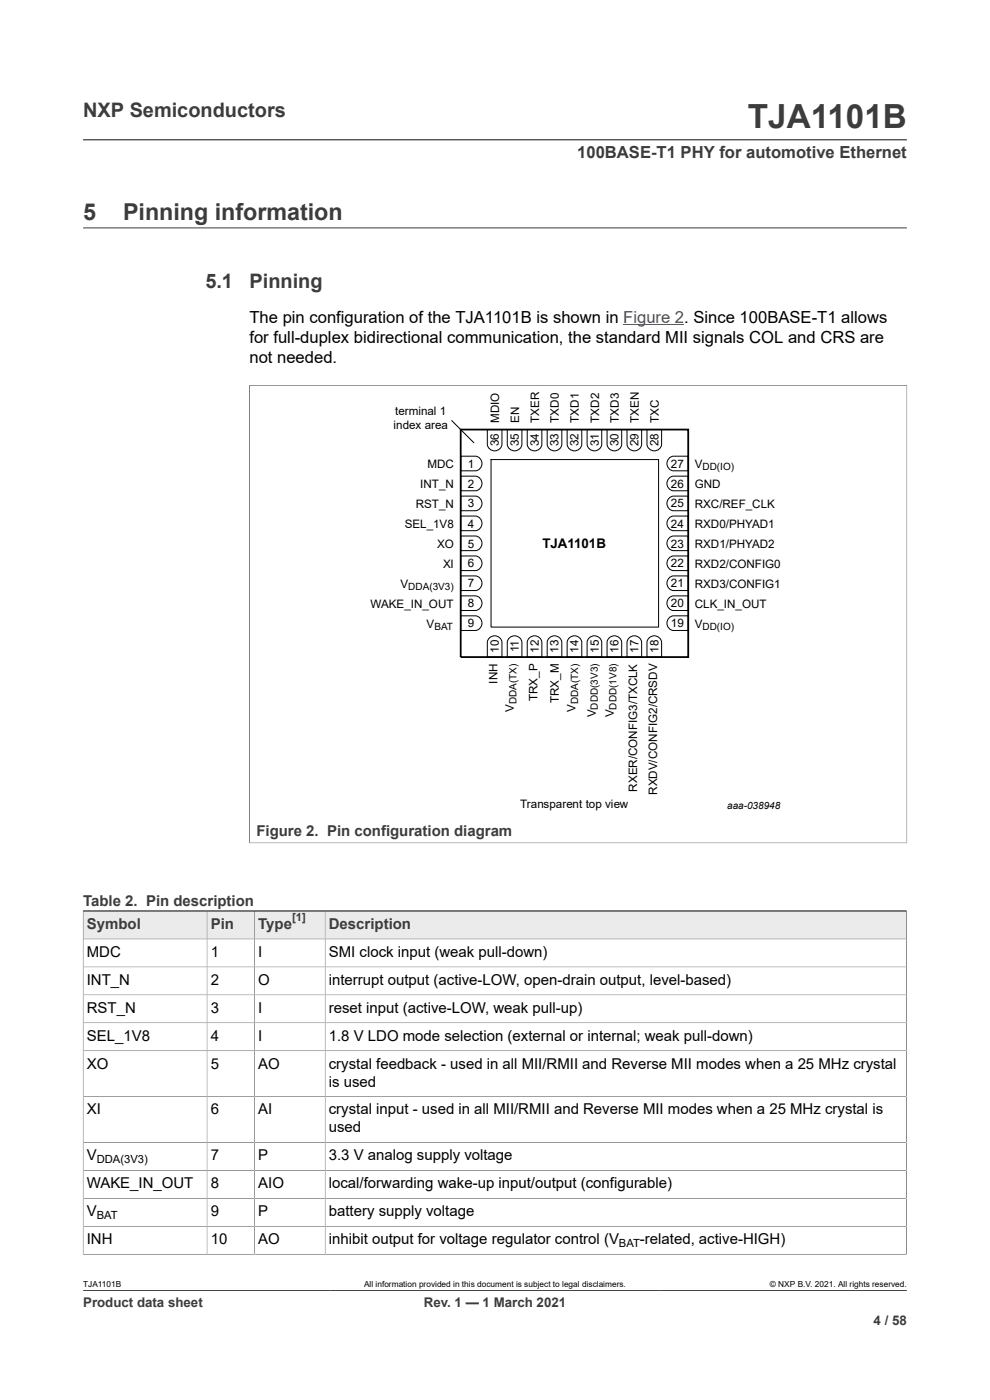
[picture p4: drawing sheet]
<svg xmlns="http://www.w3.org/2000/svg" width="210mm" height="297mm" viewBox="0 0 210 297" stroke-linecap="round" stroke-linejoin="round" font-family="sans-serif">
<defs><g id="words">
<text font-size="7.1" fill="#3c3c3c" x="158.6" y="27.2">TJA1101B</text>
<g font-size="4.9" fill="#3c3c3c">
<text x="17.6" y="46.6">5</text>
<text x="26.1" y="46.6">Pinning information</text>
</g>
<g font-size="4.2" fill="#3c3c3c">
<text x="17.6" y="24.8">NXP Semiconductors</text>
<text x="43.6" y="61.1">5.1</text>
<text x="52.9" y="61.1">Pinning</text>
</g>
<text font-size="3.5" fill="#3c3c3c" x="122.4" y="33.5">100BASE-T1 PHY for automotive Ethernet</text>
<g font-size="3.5">
<text x="52.9" y="68.5">The pin configuration of the TJA1101B is shown in Figure 2. Since 100BASE-T1 allows</text>
<text x="52.9" y="72.8">for full-duplex bidirectional communication, the standard MII signals COL and CRS are</text>
<text x="52.9" y="77">not needed.</text>
</g>
<g font-size="3.2" fill="#3c3c3c">
<text x="54.4" y="177.3">Figure 2. Pin configuration diagram</text>
<text x="17.6" y="192.1">Table 2. Pin description</text>
<text x="18.4" y="197.1">Symbol</text>
<text x="44.7" y="197.1">Pin</text>
<text x="54.8" y="197.1">Type</text>
<text x="69.8" y="197.1">Description</text>
</g>
<g font-size="3.2">
<text x="18.4" y="203">MDC</text>
<text x="44.7" y="203">1</text>
<text x="54.8" y="203">I</text>
<text x="69.8" y="203">SMI clock input (weak pull-down)</text>
<text x="18.4" y="208.9">INT_N</text>
<text x="44.7" y="208.9">2</text>
<text x="54.8" y="208.9">O</text>
<text x="69.8" y="208.9">interrupt output (active-LOW, open-drain output, level-based)</text>
<text x="18.4" y="214.8">RST_N</text>
<text x="44.7" y="214.8">3</text>
<text x="54.8" y="214.8">I</text>
<text x="69.8" y="214.8">reset input (active-LOW, weak pull-up)</text>
<text x="18.4" y="220.8">SEL_1V8</text>
<text x="44.7" y="220.8">4</text>
<text x="54.8" y="220.8">I</text>
<text x="69.8" y="220.8">1.8 V LDO mode selection (external or internal; weak pull-down)</text>
<text x="18.4" y="226.7">XO</text>
<text x="44.7" y="226.7">5</text>
<text x="54.8" y="226.7">AO</text>
<text x="69.8" y="226.7">crystal feedback - used in all MII/RMII and Reverse MII modes when a 25 MHz crystal</text>
<text x="69.8" y="230.5">is used</text>
<text x="18.4" y="236.4">XI</text>
<text x="44.7" y="236.4">6</text>
<text x="54.8" y="236.4">AI</text>
<text x="69.8" y="236.4">crystal input - used in all MII/RMII and Reverse MII modes when a 25 MHz crystal is</text>
<text x="69.8" y="240.2">used</text>
<text x="18.4" y="246.2">V</text>
<text x="44.7" y="246.2">7</text>
<text x="54.8" y="246.2">P</text>
<text x="69.8" y="246.2">3.3 V analog supply voltage</text>
<text x="18.4" y="252.1">WAKE_IN_OUT</text>
<text x="44.7" y="252.1">8</text>
<text x="54.8" y="252.1">AIO</text>
<text x="69.8" y="252.1">local/forwarding wake-up input/output (configurable)</text>
<text x="18.4" y="258">V</text>
<text x="18.4" y="263.9">INH</text>
<text x="44.7" y="258">9</text>
<text x="44.7" y="263.9">10</text>
<text x="54.8" y="258">P</text>
<text x="54.8" y="263.9">AO</text>
<text x="69.8" y="258">battery supply voltage</text>
<text x="69.8" y="263.9">inhibit output for voltage regulator control (V</text>
<text x="135.7" y="263.9">-related, active-HIGH)</text>
</g>
<text font-size="2.8" x="115.1" y="116.2">TJA1101B</text>
<g font-size="2.8" fill="#3c3c3c">
<text x="17.6" y="277.3">Product data sheet</text>
<text x="89.9" y="277.3">Rev. 1 — 1 March 2021</text>
<text x="185.3" y="281">4 / 58</text>
</g>
<g font-size="2.5">
<text x="83.8" y="88">terminal 1</text>
<text x="105.9" y="89.7" transform="rotate(-90 105.9 89.7)">MDIO</text>
<text x="110.1" y="89.7" transform="rotate(-90 110.1 89.7)">EN</text>
<text x="114.4" y="89.7" transform="rotate(-90 114.4 89.7)">TXER</text>
<text x="118.6" y="89.7" transform="rotate(-90 118.6 89.7)">TXD0</text>
<text x="122.8" y="89.7" transform="rotate(-90 122.8 89.7)">TXD1</text>
<text x="127.1" y="89.7" transform="rotate(-90 127.1 89.7)">TXD2</text>
<text x="131.3" y="89.7" transform="rotate(-90 131.3 89.7)">TXD3</text>
<text x="135.5" y="89.7" transform="rotate(-90 135.5 89.7)">TXEN</text>
<text x="139.8" y="89.7" transform="rotate(-90 139.8 89.7)">TXC</text>
<text x="83.5" y="91">index area</text>
<text x="105.8" y="94.7" transform="rotate(-90 105.8 94.7)">36</text>
<text x="110" y="94.7" transform="rotate(-90 110 94.7)">35</text>
<text x="114.3" y="94.7" transform="rotate(-90 114.3 94.7)">34</text>
<text x="118.5" y="94.7" transform="rotate(-90 118.5 94.7)">33</text>
<text x="122.7" y="94.7" transform="rotate(-90 122.7 94.7)">32</text>
<text x="127" y="94.7" transform="rotate(-90 127 94.7)">31</text>
<text x="131.2" y="94.7" transform="rotate(-90 131.2 94.7)">30</text>
<text x="135.4" y="94.7" transform="rotate(-90 135.4 94.7)">29</text>
<text x="139.7" y="94.7" transform="rotate(-90 139.7 94.7)">28</text>
<text x="90.7" y="99.3">MDC</text>
<text x="99.2" y="99.2">1</text>
<text x="142.3" y="99.2">27</text>
<text x="147.4" y="99.3">V</text>
<text x="88.2" y="107.8">RST_N</text>
<text x="89.2" y="103.5">INT_N</text>
<text x="99.2" y="107.7">3</text>
<text x="99.2" y="103.5">2</text>
<text x="142.3" y="107.7">25</text>
<text x="142.3" y="103.5">26</text>
<text x="147.4" y="107.8">RXC/REF_CLK</text>
<text x="147.4" y="103.5">GND</text>
<text x="85.9" y="112">SEL_1V8</text>
<text x="99.2" y="111.9">4</text>
<text x="142.3" y="111.9">24</text>
<text x="147.4" y="112">RXD0/PHYAD1</text>
<text x="92.7" y="116.2">XO</text>
<text x="99.2" y="116.2">5</text>
<text x="142.3" y="116.2">23</text>
<text x="147.4" y="116.2">RXD1/PHYAD2</text>
<text x="85" y="124.7">V</text>
<text x="94" y="120.5">XI</text>
<text x="99.2" y="124.6">7</text>
<text x="99.2" y="120.4">6</text>
<text x="142.3" y="124.6">21</text>
<text x="142.3" y="120.4">22</text>
<text x="147.4" y="124.7">RXD3/CONFIG1</text>
<text x="147.4" y="120.5">RXD2/CONFIG0</text>
<text x="78.6" y="128.9">WAKE_IN_OUT</text>
<text x="99.2" y="128.9">8</text>
<text x="142.3" y="128.9">20</text>
<text x="147.4" y="128.9">CLK_IN_OUT</text>
<text x="90.5" y="133.2">V</text>
<text x="99.2" y="133.1">9</text>
<text x="142.3" y="133.1">19</text>
<text x="147.4" y="133.2">V</text>
<text x="105.8" y="138.5" transform="rotate(-90 105.8 138.5)">10</text>
<text x="110" y="138.4" transform="rotate(-90 110 138.4)">11</text>
<text x="114.3" y="138.5" transform="rotate(-90 114.3 138.5)">12</text>
<text x="118.5" y="138.5" transform="rotate(-90 118.5 138.5)">13</text>
<text x="122.7" y="138.5" transform="rotate(-90 122.7 138.5)">14</text>
<text x="127" y="138.5" transform="rotate(-90 127 138.5)">15</text>
<text x="131.2" y="138.5" transform="rotate(-90 131.2 138.5)">16</text>
<text x="135.4" y="138.5" transform="rotate(-90 135.4 138.5)">17</text>
<text x="139.7" y="138.5" transform="rotate(-90 139.7 138.5)">18</text>
<text x="105.5" y="145.1" transform="rotate(-90 105.5 145.1)">INH</text>
<text x="114" y="148.7" transform="rotate(-90 114 148.7)">TRX_P</text>
<text x="118.6" y="149.1" transform="rotate(-90 118.6 149.1)">TRX_M</text>
<text x="109" y="151" transform="rotate(-90 109 151)">V</text>
<text x="122.1" y="151" transform="rotate(-90 122.1 151)">V</text>
<text x="126.4" y="152.2" transform="rotate(-90 126.4 152.2)">V</text>
<text x="130.2" y="152.2" transform="rotate(-90 130.2 152.2)">V</text>
<text x="135.2" y="167.9" transform="rotate(-90 135.2 167.9)">RXER/CONFIG3/TXCLK</text>
<text x="110.4" y="171.5">Transparent top view</text>
<text x="139.4" y="168.6" transform="rotate(-90 139.4 168.6)">RXDV/CONFIG2/CRSDV</text>
</g>
<text font-size="2.4" fill="#3c3c3c" x="62" y="195.4">[1]</text>
<g font-size="2.4">
<text x="20.5" y="246.8">DDA(3V3)</text>
<text x="20.5" y="258.6">BAT</text>
<text x="131.3" y="264.6">BAT</text>
</g>
<g font-size="2.1">
<text x="149" y="99.8">DD(IO)</text>
<text x="86.6" y="125.2">DDA(3V3)</text>
<text x="92.1" y="133.6">BAT</text>
<text x="149" y="133.6">DD(IO)</text>
<text x="109.5" y="149.4" transform="rotate(-90 109.5 149.4)">DDA(TX)</text>
<text x="122.6" y="149.4" transform="rotate(-90 122.6 149.4)">DDA(TX)</text>
<text x="126.8" y="150.5" transform="rotate(-90 126.8 150.5)">DDD(3V3)</text>
<text x="130.7" y="150.5" transform="rotate(-90 130.7 150.5)">DDD(1V8)</text>
<text x="154.2" y="171.6">aaa-038948</text>
</g>
<g font-size="1.8">
<text x="17.6" y="273.1">TJA1101B</text>
<text x="77.2" y="273.1">All information provided in this document is subject to legal disclaimers.</text>
<text x="163.3" y="273.1">© NXP B.V. 2021. All rights reserved.</text>
</g>
</g></defs>
<path d="M17.6 29.7h174.8M17.6 48.3h174.8M52.8 81.7h139.6M52.9 81.7v97.2M192.4 81.7v97.2M52.8 178.8h139.6M17.6 193.3h174.7" fill="none" stroke="#3c3c3c" stroke-width=".21"/>
<path d="M132.2 68.9h12.9" fill="none" stroke="#00f" stroke-width=".21"/>
<g fill="none" stroke="#000" stroke-width=".21">
<path d="M95.8 89.2l4.8 4.8M97.7 96.8h3.1a1.56 1.56 0 0 1 1.4 1.5 1.56 1.56 0 0 1-1.4 1.6h-3.1zM103.4 91.1h3.1v3.1a1.56 1.56 0 0 1-1.6 1.4 1.56 1.56 0 0 1-1.5-1.4zM104.2 97.5h35.5v35.5h-35.5zM107.6 91.1h3.1v3.1a1.56 1.56 0 0 1-1.5 1.4 1.56 1.56 0 0 1-1.6-1.4zM111.8 91.1h3.1v3.1a1.56 1.56 0 0 1-1.5 1.4 1.56 1.56 0 0 1-1.6-1.4zM116.1 91.1h3.1v3.1a1.56 1.56 0 0 1-1.6 1.4 1.56 1.56 0 0 1-1.5-1.4zM120.3 91.1h3.1v3.1a1.56 1.56 0 0 1-1.5 1.4 1.56 1.56 0 0 1-1.6-1.4zM124.5 91.1h3.1v3.1a1.56 1.56 0 0 1-1.5 1.4 1.56 1.56 0 0 1-1.6-1.4zM128.8 91.1h3.1v3.1a1.56 1.56 0 0 1-1.6 1.4 1.56 1.56 0 0 1-1.5-1.4zM133 91.1h3.1v3.1a1.56 1.56 0 0 1-1.5 1.4 1.56 1.56 0 0 1-1.6-1.4zM137.2 91.1h3.1v3.1a1.56 1.56 0 0 1-1.5 1.4 1.56 1.56 0 0 1-1.6-1.4z"/>
<path d="M142 97.1l.9-.3h3.1v3.1h-3.1a1.57 1.57 0 0 1-1.4-1.1 1.57 1.57 0 0 1 .5-1.7zM97.7 117.9h3.1a1.56 1.56 0 0 1 1.4 1.6 1.56 1.56 0 0 1-1.4 1.5h-3.1zM97.7 113.7h3.1a1.56 1.56 0 0 1 1.4 1.6 1.56 1.56 0 0 1-1.4 1.5h-3.1zM97.7 109.5h3.1a1.56 1.56 0 0 1 1.4 1.5 1.56 1.56 0 0 1-1.4 1.6h-3.1zM97.7 105.2h3.1a1.56 1.56 0 0 1 1.4 1.6 1.56 1.56 0 0 1-1.4 1.5h-3.1zM97.7 101h3.1a1.56 1.56 0 0 1 1.4 1.6 1.56 1.56 0 0 1-1.4 1.5h-3.1zM142 118.3l.9-.4h3.1v3.1h-3.1a1.57 1.57 0 0 1-1.4-1.1 1.57 1.57 0 0 1 .5-1.6zM142 114l.9-.3h3.1v3.1h-3.1a1.57 1.57 0 0 1-1.4-1.1 1.57 1.57 0 0 1 .5-1.7zM142 109.8l.9-.3h3.1v3.1h-3.1a1.57 1.57 0 0 1-1.4-1.1 1.57 1.57 0 0 1 .5-1.7zM142 105.6l.9-.4h3.1v3.1h-3.1a1.57 1.57 0 0 1-1.4-1.1 1.57 1.57 0 0 1 .5-1.6zM142 101.3l.9-.3h3.1v3.1h-3.1a1.57 1.57 0 0 1-1.4-1.1 1.57 1.57 0 0 1 .5-1.7zM97.7 130.6h3.1a1.56 1.56 0 0 1 1.4 1.6 1.56 1.56 0 0 1-1.4 1.5h-3.1z"/>
<path d="M97.7 126.4h3.1a1.56 1.56 0 0 1 1.4 1.6 1.56 1.56 0 0 1-1.4 1.5h-3.1zM97.7 122.2h3.1a1.56 1.56 0 0 1 1.4 1.5 1.56 1.56 0 0 1-1.4 1.6h-3.1zM103.7 135.5a1.57 1.57 0 0 1 1.7-.6 1.57 1.57 0 0 1 1.1 1.4v3.1h-3.1v-3.1zM107.9 135.5a1.57 1.57 0 0 1 1.7-.6 1.57 1.57 0 0 1 1.1 1.4v3.1h-3.1v-3.1zM112.2 135.5a1.57 1.57 0 0 1 1.6-.6 1.57 1.57 0 0 1 1.1 1.4v3.1h-3.1v-3.1zM116.4 135.5a1.57 1.57 0 0 1 1.7-.6 1.57 1.57 0 0 1 1.1 1.4v3.1h-3.1v-3.1zM120.6 135.5a1.57 1.57 0 0 1 1.7-.6 1.57 1.57 0 0 1 1.1 1.4v3.1h-3.1v-3.1zM124.9 135.5a1.57 1.57 0 0 1 1.6-.6 1.57 1.57 0 0 1 1.1 1.4v3.1h-3.1v-3.1zM129.1 135.5a1.57 1.57 0 0 1 1.7-.6 1.57 1.57 0 0 1 1.1 1.4v3.1h-3.1v-3.1zM133.3 135.5a1.57 1.57 0 0 1 1.7-.6 1.57 1.57 0 0 1 1.1 1.4v3.1h-3.1v-3.1zM137.6 135.5a1.57 1.57 0 0 1 1.6-.6 1.57 1.57 0 0 1 1.1 1.4v3.1h-3.1v-3.1zM142 131l.9-.4h3.1v3.1h-3.1a1.57 1.57 0 0 1-1.4-1.1 1.57 1.57 0 0 1 .5-1.6z"/>
<path d="M142 126.7l.9-.3h3.1v3.1h-3.1a1.57 1.57 0 0 1-1.4-1.1 1.57 1.57 0 0 1 .5-1.7zM142 122.5l.9-.3h3.1v3.1h-3.1a1.57 1.57 0 0 1-1.4-1.1 1.57 1.57 0 0 1 .5-1.7z"/>
</g>
<path d="M97.7 91.1h48.3v48.3h-48.3z" fill="none" stroke="#000" stroke-width=".38"/>
<path d="M17.7 193.3h26.2v5.8h-26.2z" fill="#ebebeb"/>
<path d="M17.6 193.3h26.3v5.9h-26.3z" fill="none" stroke="#3c3c3c" stroke-width=".21"/>
<path d="M44 193.3h9.9v5.8h-9.9z" fill="#ebebeb"/>
<path d="M43.9 193.3h10.1v5.9h-10.1z" fill="none" stroke="#3c3c3c" stroke-width=".21"/>
<path d="M54.1 193.3h14.8v5.8h-14.8z" fill="#ebebeb"/>
<path d="M54 193.3h15v5.9h-15z" fill="none" stroke="#3c3c3c" stroke-width=".21"/>
<path d="M69 193.3h123.2v5.8h-123.2z" fill="#ebebeb"/>
<g fill="none" stroke="#3c3c3c" stroke-width=".21">
<path d="M17.6 193.3h174.7v72.9M43.9 199.2v66.9M54 199.2v66.9M69 193.3v72.8M192.3 199.2h-174.7v67M17.6 205.1h174.7M17.6 217h174.7M192.3 211.1h-174.7M17.6 222.9h174.7M192.3 232.6h-174.7M17.6 242.4h174.7M17.6 248.3h174.7"/>
<path d="M17.6 254.2h174.7M17.6 266.1h174.7M17.6 273.8h174.8M192.3 260.2h-174.7"/>
</g>
<use href="#words"/>
</svg>
